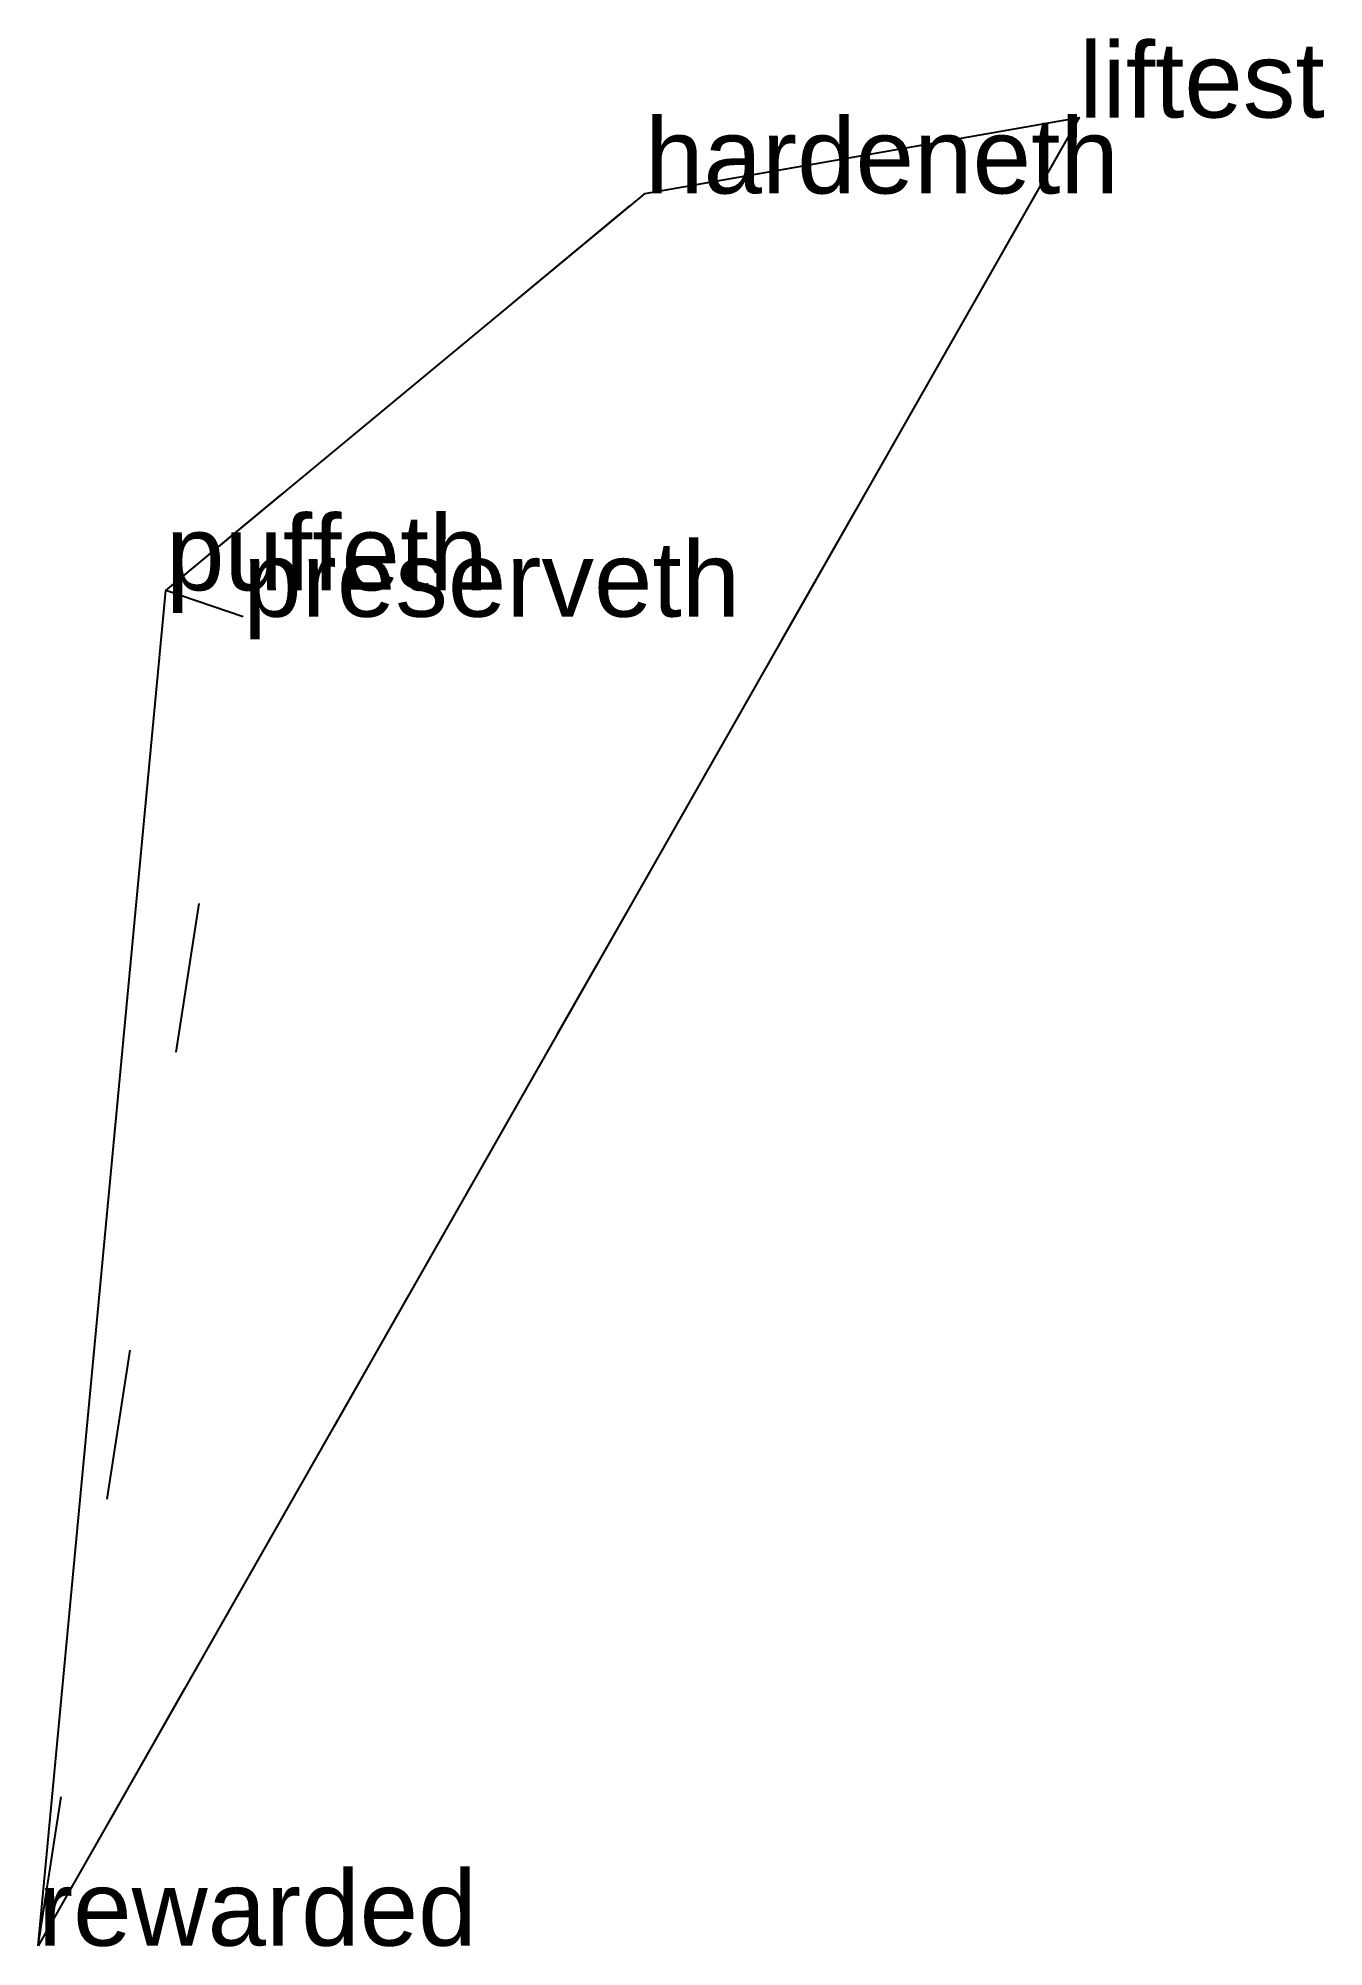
# Model space of a CAD drawing. Extents: x 2.16 to 3.02, y 1.16 to 2.43.
import ezdxf

# ---------------------------------------------------------------- set-up
doc = ezdxf.new("R2010")
doc.units = 0
doc.linetypes.add('DOT', pattern=[0.2, 0, -0.2])
doc.layers.add('TEXT', color=1, linetype='CONTINUOUS')
doc.styles.get("Standard").update_dxf_attribs({"font": 'arial.ttf'})

msp = doc.modelspace()

# ---------------------------------------------------------------- linework, layer by layer
at = {"layer": 'INTERNAL', "linetype": 'DOT'}
msp.add_polyline3d([(2.8532, 2.3766, 0), (2.162, 1.1632, 0), (2.2982, 2.0453, 0), (2.2469, 2.0628, 0), (2.565, 2.3262, 0), (2.8532, 2.3766, 0)], close=True, dxfattribs=at)
at = {"layer": 'OUTLINE', "linetype": 'CONTINUOUS'}
msp.add_polyline3d([(2.162, 1.1632, 0), (2.2469, 2.0628, 0), (2.565, 2.3262, 0), (2.8532, 2.3766, 0), (2.162, 1.1632, 0)], close=True, dxfattribs=at)

# ---------------------------------------------------------------- texts
at = {"layer": 'TEXT'}
for s, p in [('liftest', (2.8532, 2.3766)), ('hardeneth', (2.565, 2.3262)), ('puffeth', (2.2469, 2.0628)), ('preserveth', (2.2982, 2.0453)), ('rewarded', (2.162, 1.1632))]:
    msp.add_text(s, height=0.05, dxfattribs=at).set_placement(p)

doc.saveas('drawing.dxf')
